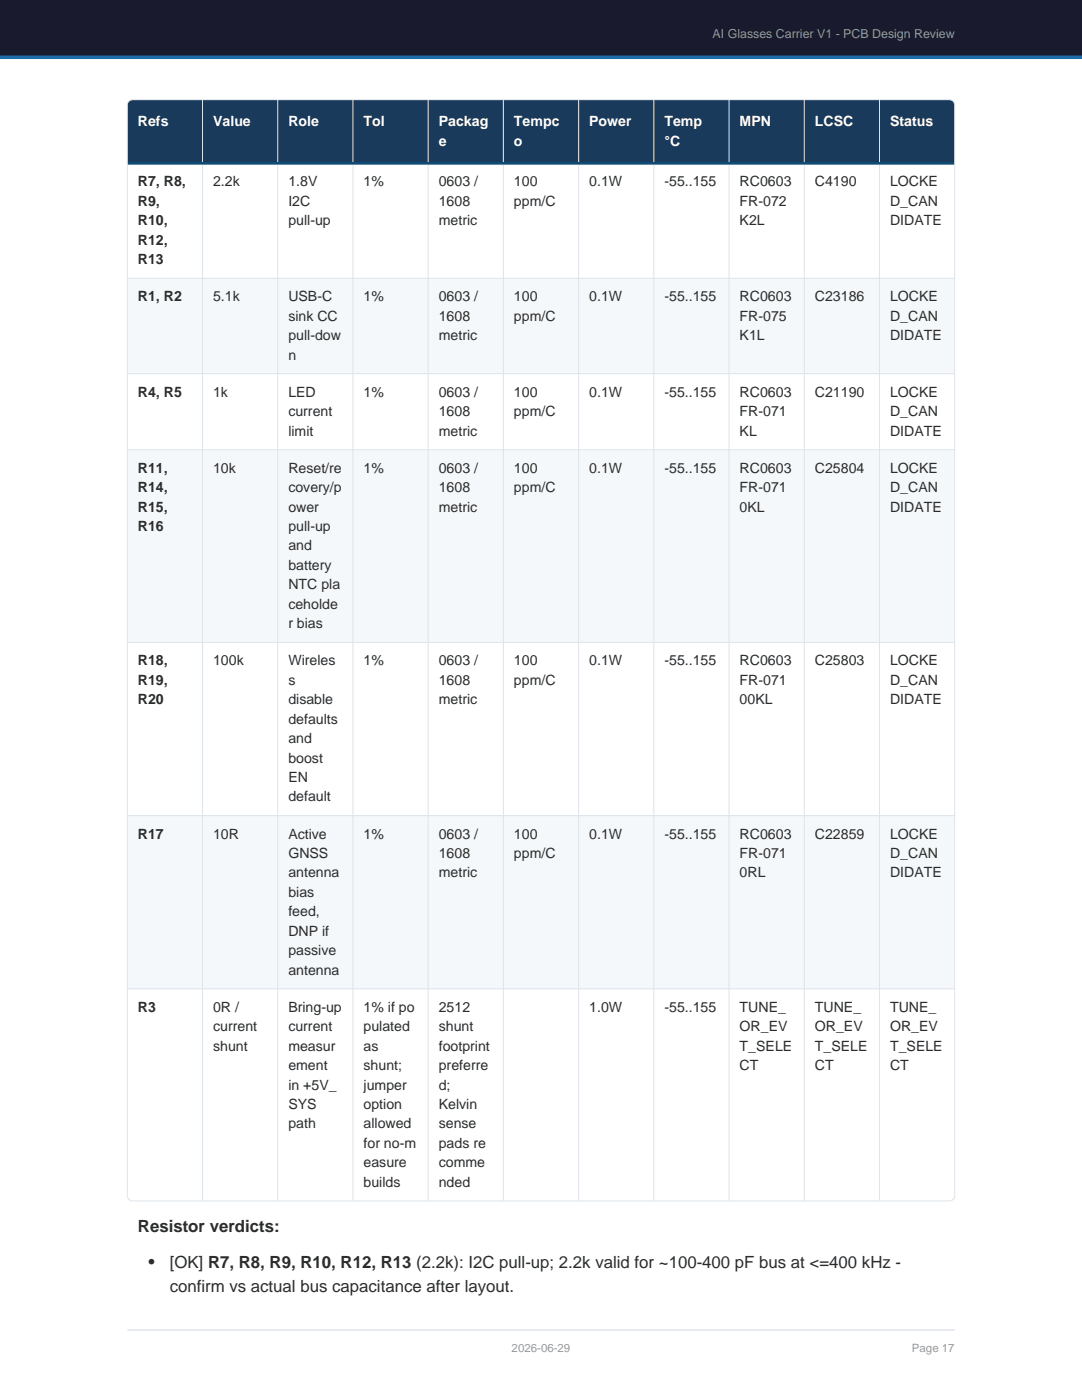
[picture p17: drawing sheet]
<svg xmlns="http://www.w3.org/2000/svg" width="216mm" height="279mm" viewBox="0 0 216 279" stroke-linecap="round" stroke-linejoin="round" font-family="sans-serif">
<defs><g id="words">
<text font-size="3.5" fill="#2c2c2c" x="29.6" y="253.1">•</text>
<g font-size="3.4" fill="#2c2c2c">
<text x="27.5" y="245.9">Resistor verdicts:</text>
<text x="33.9" y="253.1">[OK] R7, R8, R9, R10, R12, R13 (2.2k): I2C pull-up; 2.2k valid for ~100-400 pF bus at &lt;=400 kHz -</text>
<text x="33.9" y="257.8">confirm vs actual bus capacitance after layout.</text>
</g>
<g font-size="2.8" fill="#fff">
<text x="27.5" y="25.2">Refs</text>
<text x="42.5" y="25.2">Value</text>
<text x="57.5" y="25.2">Role</text>
<text x="72.5" y="25.2">Tol</text>
<text x="87.6" y="25.2">Packag</text>
<text x="87.6" y="29.1">e</text>
<text x="102.6" y="25.2">Tempc</text>
<text x="102.6" y="29.1">o</text>
<text x="117.6" y="25.2">Power</text>
<text x="132.6" y="25.2">Temp</text>
<text x="132.6" y="29.1">°C</text>
<text x="147.6" y="25.2">MPN</text>
<text x="162.6" y="25.2">LCSC</text>
<text x="177.6" y="25.2">Status</text>
</g>
<g font-size="2.8" fill="#2c2c2c">
<text x="27.5" y="37.2">R7, R8,</text>
<text x="27.5" y="41.1">R9,</text>
<text x="42.5" y="37.2">2.2k</text>
<text x="57.5" y="37.2">1.8V</text>
<text x="57.5" y="41.1">I2C</text>
<text x="72.5" y="37.2">1%</text>
<text x="87.6" y="37.2">0603 /</text>
<text x="87.6" y="41.1">1608</text>
<text x="102.6" y="37.2">100</text>
<text x="102.6" y="41.1">ppm/C</text>
<text x="117.6" y="37.2">0.1W</text>
<text x="132.6" y="37.2">-55..155</text>
<text x="147.6" y="37.2">RC0603</text>
<text x="147.6" y="41.1">FR-072</text>
<text x="162.6" y="37.2">C4190</text>
<text x="177.6" y="37.2">LOCKE</text>
<text x="177.6" y="41.1">D_CAN</text>
<text x="27.5" y="44.9">R10,</text>
<text x="57.5" y="44.9">pull-up</text>
<text x="87.6" y="44.9">metric</text>
<text x="147.6" y="44.9">K2L</text>
<text x="177.6" y="44.9">DIDATE</text>
<text x="27.5" y="48.8">R12,</text>
<text x="27.5" y="52.7">R13</text>
<text x="27.5" y="60.1">R1, R2</text>
<text x="42.5" y="60.1">5.1k</text>
<text x="57.5" y="60.1">USB-C</text>
<text x="57.5" y="64">sink CC</text>
<text x="72.5" y="60.1">1%</text>
<text x="87.6" y="60.1">0603 /</text>
<text x="87.6" y="64">1608</text>
<text x="102.6" y="60.1">100</text>
<text x="102.6" y="64">ppm/C</text>
<text x="117.6" y="60.1">0.1W</text>
<text x="132.6" y="60.1">-55..155</text>
<text x="147.6" y="60.1">RC0603</text>
<text x="147.6" y="64">FR-075</text>
<text x="162.6" y="60.1">C23186</text>
<text x="177.6" y="60.1">LOCKE</text>
<text x="177.6" y="64">D_CAN</text>
<text x="57.5" y="67.9">pull-dow</text>
<text x="57.5" y="71.8">n</text>
<text x="87.6" y="67.9">metric</text>
<text x="147.6" y="67.9">K1L</text>
<text x="177.6" y="67.9">DIDATE</text>
<text x="27.5" y="79.2">R4, R5</text>
<text x="42.5" y="79.2">1k</text>
<text x="57.5" y="79.2">LED</text>
<text x="57.5" y="83">current</text>
<text x="72.5" y="79.2">1%</text>
<text x="87.6" y="79.2">0603 /</text>
<text x="87.6" y="83">1608</text>
<text x="102.6" y="79.2">100</text>
<text x="102.6" y="83">ppm/C</text>
<text x="117.6" y="79.2">0.1W</text>
<text x="132.6" y="79.2">-55..155</text>
<text x="147.6" y="79.2">RC0603</text>
<text x="147.6" y="83">FR-071</text>
<text x="162.6" y="79.2">C21190</text>
<text x="177.6" y="79.2">LOCKE</text>
<text x="177.6" y="83">D_CAN</text>
<text x="57.5" y="86.9">limit</text>
<text x="87.6" y="86.9">metric</text>
<text x="147.6" y="86.9">KL</text>
<text x="177.6" y="86.9">DIDATE</text>
<text x="27.5" y="94.3">R11,</text>
<text x="42.5" y="94.3">10k</text>
<text x="57.5" y="94.3">Reset/re</text>
<text x="72.5" y="94.3">1%</text>
<text x="87.6" y="94.3">0603 /</text>
<text x="102.6" y="94.3">100</text>
<text x="117.6" y="94.3">0.1W</text>
<text x="132.6" y="94.3">-55..155</text>
<text x="147.6" y="94.3">RC0603</text>
<text x="162.6" y="94.3">C25804</text>
<text x="177.6" y="94.3">LOCKE</text>
<text x="27.5" y="98.2">R14,</text>
<text x="57.5" y="98.2">covery/p</text>
<text x="87.6" y="98.2">1608</text>
<text x="102.6" y="98.2">ppm/C</text>
<text x="147.6" y="98.2">FR-071</text>
<text x="177.6" y="98.2">D_CAN</text>
<text x="27.5" y="102.1">R15,</text>
<text x="27.5" y="106">R16</text>
<text x="57.5" y="102.1">ower</text>
<text x="57.5" y="106">pull-up</text>
<text x="87.6" y="102.1">metric</text>
<text x="147.6" y="102.1">0KL</text>
<text x="177.6" y="102.1">DIDATE</text>
<text x="57.5" y="109.9">and</text>
<text x="57.5" y="113.7">battery</text>
<text x="57.5" y="117.6">NTC pla</text>
<text x="57.5" y="121.5">ceholde</text>
<text x="57.5" y="125.4">r bias</text>
<text x="27.5" y="132.8">R18,</text>
<text x="27.5" y="136.7">R19,</text>
<text x="42.5" y="132.8">100k</text>
<text x="57.5" y="132.8">Wireles</text>
<text x="57.5" y="136.7">s</text>
<text x="72.5" y="132.8">1%</text>
<text x="87.6" y="132.8">0603 /</text>
<text x="87.6" y="136.7">1608</text>
<text x="102.6" y="132.8">100</text>
<text x="102.6" y="136.7">ppm/C</text>
<text x="117.6" y="132.8">0.1W</text>
<text x="132.6" y="132.8">-55..155</text>
<text x="147.6" y="132.8">RC0603</text>
<text x="147.6" y="136.7">FR-071</text>
<text x="162.6" y="132.8">C25803</text>
<text x="177.6" y="132.8">LOCKE</text>
<text x="177.6" y="136.7">D_CAN</text>
<text x="27.5" y="140.5">R20</text>
<text x="57.5" y="140.5">disable</text>
<text x="87.6" y="140.5">metric</text>
<text x="147.6" y="140.5">00KL</text>
<text x="177.6" y="140.5">DIDATE</text>
<text x="57.5" y="144.4">defaults</text>
<text x="57.5" y="148.3">and</text>
<text x="57.5" y="152.2">boost</text>
<text x="57.5" y="156.1">EN</text>
<text x="57.5" y="159.9">default</text>
<text x="27.5" y="167.4">R17</text>
<text x="42.5" y="167.4">10R</text>
<text x="57.5" y="167.4">Active</text>
<text x="72.5" y="167.4">1%</text>
<text x="87.6" y="167.4">0603 /</text>
<text x="102.6" y="167.4">100</text>
<text x="117.6" y="167.4">0.1W</text>
<text x="132.6" y="167.4">-55..155</text>
<text x="147.6" y="167.4">RC0603</text>
<text x="162.6" y="167.4">C22859</text>
<text x="177.6" y="167.4">LOCKE</text>
<text x="57.5" y="171.2">GNSS</text>
<text x="87.6" y="171.2">1608</text>
<text x="102.6" y="171.2">ppm/C</text>
<text x="147.6" y="171.2">FR-071</text>
<text x="177.6" y="171.2">D_CAN</text>
<text x="57.5" y="175.1">antenna</text>
<text x="57.5" y="179">bias</text>
<text x="87.6" y="175.1">metric</text>
<text x="147.6" y="175.1">0RL</text>
<text x="177.6" y="175.1">DIDATE</text>
<text x="57.5" y="182.9">feed,</text>
<text x="57.5" y="186.8">DNP if</text>
<text x="57.5" y="190.6">passive</text>
<text x="57.5" y="194.5">antenna</text>
<text x="27.5" y="201.9">R3</text>
<text x="42.5" y="201.9">0R /</text>
<text x="57.5" y="201.9">Bring-up</text>
<text x="72.5" y="201.9">1% if po</text>
<text x="87.6" y="201.9">2512</text>
<text x="117.6" y="201.9">1.0W</text>
<text x="132.6" y="201.9">-55..155</text>
<text x="147.6" y="201.9">TUNE_</text>
<text x="162.6" y="201.9">TUNE_</text>
<text x="177.6" y="201.9">TUNE_</text>
<text x="42.5" y="205.8">current</text>
<text x="42.5" y="209.7">shunt</text>
<text x="57.5" y="205.8">current</text>
<text x="57.5" y="209.7">measur</text>
<text x="72.5" y="205.8">pulated</text>
<text x="72.5" y="209.7">as</text>
<text x="87.6" y="205.8">shunt</text>
<text x="87.6" y="209.7">footprint</text>
<text x="147.6" y="205.8">OR_EV</text>
<text x="147.6" y="209.7">T_SELE</text>
<text x="162.6" y="205.8">OR_EV</text>
<text x="162.6" y="209.7">T_SELE</text>
<text x="177.6" y="205.8">OR_EV</text>
<text x="177.6" y="209.7">T_SELE</text>
<text x="57.5" y="213.6">ement</text>
<text x="72.5" y="213.6">shunt;</text>
<text x="87.6" y="213.6">preferre</text>
<text x="147.6" y="213.6">CT</text>
<text x="162.6" y="213.6">CT</text>
<text x="177.6" y="213.6">CT</text>
<text x="57.5" y="217.5">in +5V_</text>
<text x="57.5" y="221.3">SYS</text>
<text x="72.5" y="217.5">jumper</text>
<text x="72.5" y="221.3">option</text>
<text x="87.6" y="217.5">d;</text>
<text x="87.6" y="221.3">Kelvin</text>
<text x="57.5" y="225.2">path</text>
<text x="72.5" y="225.2">allowed</text>
<text x="87.6" y="225.2">sense</text>
<text x="72.5" y="229.1">for no-m</text>
<text x="72.5" y="233">easure</text>
<text x="87.6" y="229.1">pads re</text>
<text x="87.6" y="233">comme</text>
<text x="72.5" y="236.9">builds</text>
<text x="87.6" y="236.9">nded</text>
</g>
<text font-size="2.5" fill="#89a" x="142.2" y="7.6">AI Glasses Carrier V1 - PCB Design Review</text>
<g font-size="2.3" fill="#999">
<text x="102.1" y="269.7">2026-06-29</text>
<text x="182" y="269.7">Page 17</text>
</g>
</g></defs>
<path d="M0 0h215.9v11.4h-215.9z" fill-rule="evenodd" fill="#1a1a2e"/>
<path d="M0 11.4h215.9" fill="none" stroke="#1b6ca8" stroke-width=".71" stroke-linecap="butt"/>
<path d="M25.4 265.4h165.1" fill="none" stroke="#d0d8e0" stroke-width=".2"/>
<path d="M25.4 19.9h165.1v12.7h-165.1z" fill-rule="evenodd" fill="#1a3a5c"/>
<g fill="#f4f8fb">
<path d="M25.4 55.5h165.1v19.1h-165.1z" fill-rule="evenodd"/>
<path d="M25.4 89.7h165.1v38.5h-165.1z" fill-rule="evenodd"/>
<path d="M25.4 162.8h165.1v34.5h-165.1z" fill-rule="evenodd"/>
</g>
<g fill="none" stroke="#dde4ea" stroke-width=".2">
<path d="M40.4 19.9v219.8M55.4 19.9v219.8M70.4 19.9v219.8M85.4 19.9v219.8M100.4 19.9v219.8M115.5 19.9v219.8M130.5 19.9v219.8M145.5 19.9v219.8M160.5 19.9v219.8M175.5 19.9v219.8M25.4 32.6h165.1M25.7 20.2l.8-.3h162.9l.6 .1 .4 .4 .1 .6v217.6l-.1 .6-.4 .3-.6 .2h-162.9l-.6-.2-.4-.3-.1-.6v-217.6z"/>
<path d="M25.4 55.5h165.1M25.4 74.6h165.1M25.4 89.7h165.1M25.4 128.2h165.1M25.4 162.8h165.1M25.4 197.3h165.1"/>
</g>
<path d="M25.4 32.6h165.1" fill="none" stroke="#0f4c75" stroke-width=".53"/>
<use href="#words"/>
</svg>
